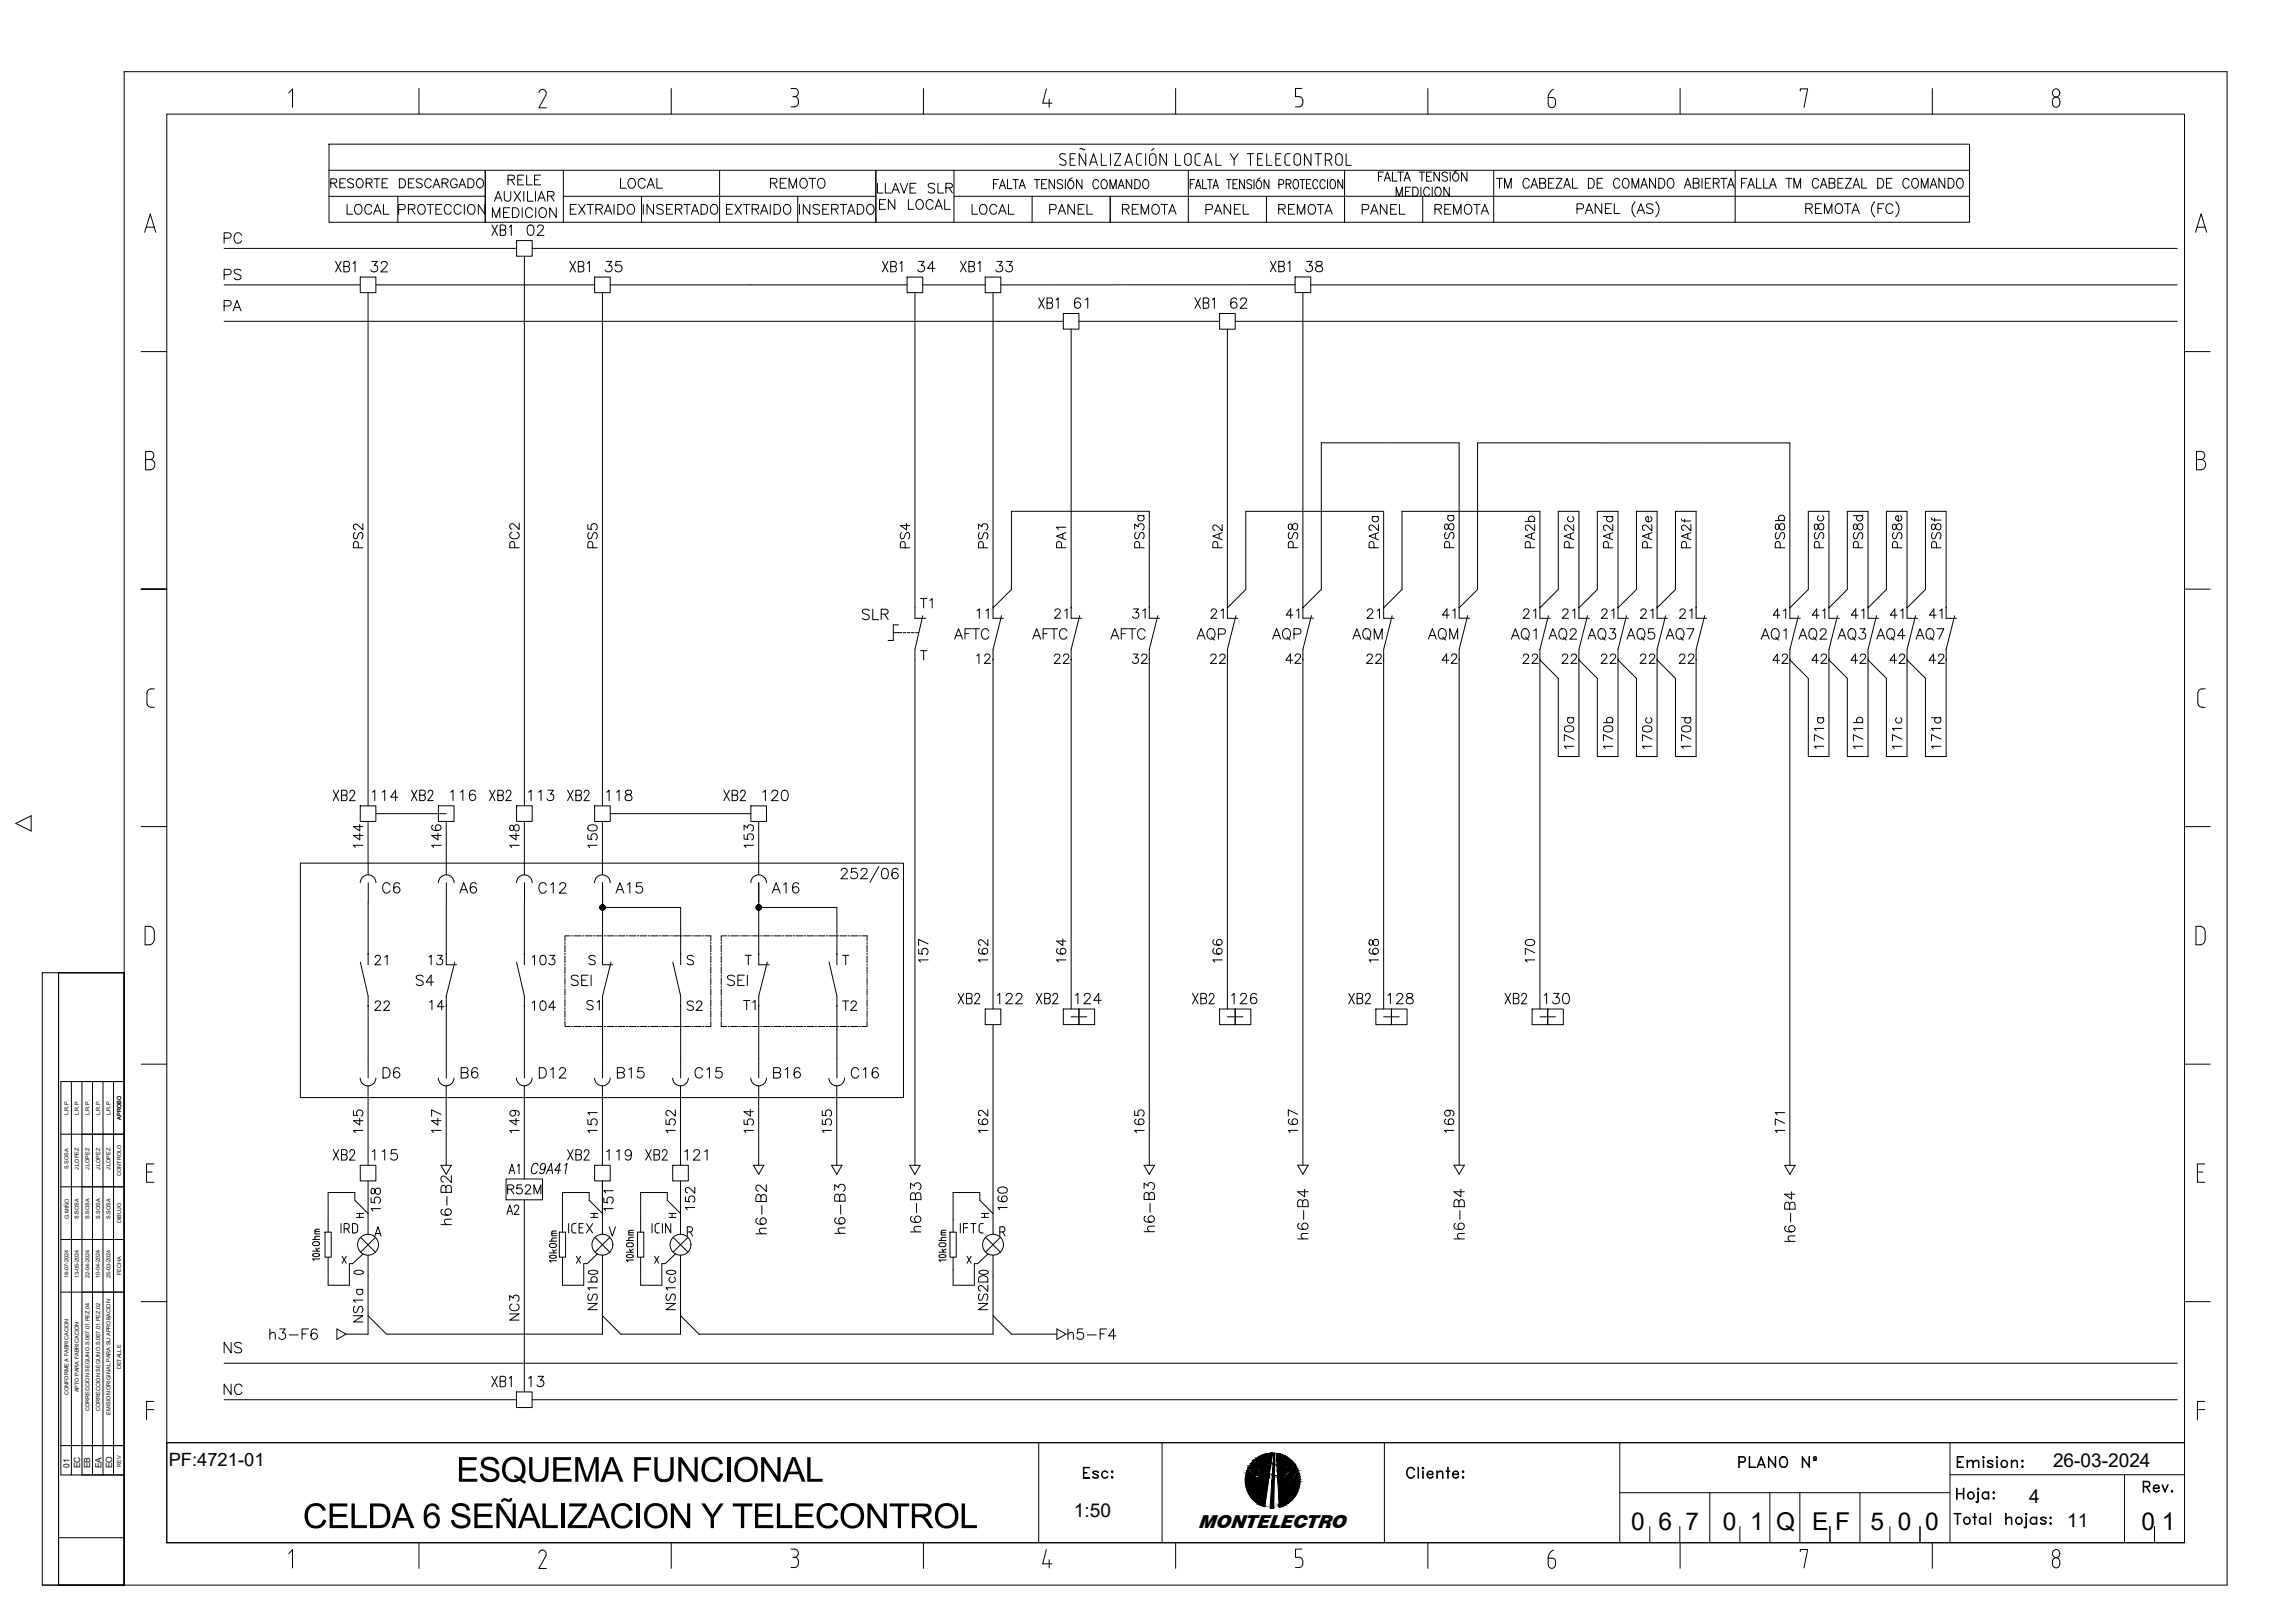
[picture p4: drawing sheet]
<svg xmlns="http://www.w3.org/2000/svg" width="420mm" height="297mm" viewBox="0 0 420 297" stroke-linecap="round" stroke-linejoin="round" font-family="sans-serif">
<defs><g id="words">
<text font-size="6.6" x="282.6" y="20.8">6</text>
<g font-size="6.3">
<text x="83.5" y="271.2">ESQUEMA FUNCIONAL</text>
<text x="55.4" y="279.7">CELDA 6 SEÑALIZACION Y TELECONTROL</text>
</g>
<g font-size="5.3">
<text x="40.2" y="45.9">PC</text>
<text x="95.6" y="44.4">02</text>
<text x="40.2" y="52.6">PS</text>
<text x="67" y="51.2">32</text>
<text x="110.1" y="51.2">35</text>
<text x="160.5" y="51.2">XB1</text>
<text x="167.2" y="51.2">34</text>
<text x="181.3" y="51.2">33</text>
<text x="40.2" y="58.2">PA</text>
<text x="218.4" y="118.5">AQP</text>
<text x="232.1" y="118.5">AQP</text>
<text x="246.9" y="118.5">AQM</text>
<text x="260.7" y="118.5">AQM</text>
<text x="275.9" y="118.5">AQ1</text>
<text x="282.6" y="118.5">AQ2</text>
<text x="290" y="118.5">AQ3</text>
<text x="297" y="118.5">AQ5</text>
<text x="304.1" y="118.5">AQ7</text>
<text x="321.7" y="118.5">AQ1</text>
<text x="328.4" y="118.5">AQ2</text>
<text x="335.5" y="118.5">AQ3</text>
<text x="342.5" y="118.5">AQ4</text>
<text x="350" y="118.5">AQ7</text>
<text x="60" y="147.8">XB2</text>
<text x="67.4" y="147.8">114</text>
<text x="74.4" y="147.8">XB2</text>
<text x="81.5" y="147.8">116</text>
<text x="88.9" y="147.8">XB2</text>
<text x="96" y="147.8">113</text>
<text x="103" y="147.8">XB2</text>
<text x="110.1" y="147.8">118</text>
<text x="131.6" y="147.8">XB2</text>
<text x="138.6" y="147.8">120</text>
<text x="69.1" y="164.7">C6</text>
<text x="83.3" y="164.7">A6</text>
<text x="97.7" y="164.7">C12</text>
<text x="111.8" y="164.7">A15</text>
<text x="140.4" y="164.7">A16</text>
<text x="75.1" y="181.7">S4</text>
<text x="69.1" y="198.6">D6</text>
<text x="83.6" y="198.6">B6</text>
<text x="97.7" y="198.6">D12</text>
<text x="112.2" y="198.6">B15</text>
<text x="126.3" y="198.6">C15</text>
<text x="140.8" y="198.6">B16</text>
<text x="154.9" y="198.6">C16</text>
<text x="84" y="225.4" transform="rotate(-90 84 225.4)">h6-B2</text>
<text x="212.7" y="226.5" transform="rotate(-90 212.7 226.5)">h6-B3</text>
<text x="317.5" y="269.9">PLANO Nº</text>
</g>
<g font-size="4.9">
<text x="112.9" y="35.6">LOCAL</text>
<text x="140.1" y="35.6">REMOTO</text>
<text x="62.8" y="40.6">LOCAL</text>
<text x="72" y="40.6">PROTECCION</text>
<text x="103.4" y="40.6">EXTRAIDO</text>
<text x="116.8" y="40.6">INSERTADO</text>
<text x="145.3" y="40.6">INSERTADO</text>
<text x="177.1" y="40.6">LOCAL</text>
<text x="191.2" y="40.6">PANEL</text>
<text x="204.6" y="40.6">REMOTA</text>
<text x="219.8" y="40.6">PANEL</text>
<text x="233.2" y="40.6">REMOTA</text>
<text x="248.4" y="40.6">PANEL</text>
<text x="261.8" y="40.6">REMOTA</text>
<text x="231.8" y="50.8">XB1</text>
<text x="238.1" y="50.8">38</text>
<text x="189.4" y="57.5">XB1</text>
<text x="195.8" y="57.5">61</text>
<text x="218" y="57.5">XB1</text>
<text x="224.4" y="57.5">62</text>
<text x="67.7" y="101.6" transform="rotate(-90 67.7 101.6)">PS2</text>
<text x="96.3" y="101.6" transform="rotate(-90 96.3 101.6)">PC2</text>
<text x="167.9" y="101.6" transform="rotate(-90 167.9 101.6)">PS4</text>
<text x="182" y="101.6" transform="rotate(-90 182 101.6)">PS3</text>
<text x="196.5" y="101.6" transform="rotate(-90 196.5 101.6)">PA1</text>
<text x="210.6" y="101.6" transform="rotate(-90 210.6 101.6)">PS3a</text>
<text x="225.1" y="101.6" transform="rotate(-90 225.1 101.6)">PA2</text>
<text x="238.8" y="101.6" transform="rotate(-90 238.8 101.6)">PS8</text>
<text x="253.6" y="101.6" transform="rotate(-90 253.6 101.6)">PA2a</text>
<text x="267.4" y="101.6" transform="rotate(-90 267.4 101.6)">PS8a</text>
<text x="282.2" y="101.6" transform="rotate(-90 282.2 101.6)">PA2b</text>
<text x="289.3" y="101.6" transform="rotate(-90 289.3 101.6)">PA2c</text>
<text x="303.7" y="101.6" transform="rotate(-90 303.7 101.6)">PA2e</text>
<text x="310.8" y="101.6" transform="rotate(-90 310.8 101.6)">PA2f</text>
<text x="328.1" y="101.6" transform="rotate(-90 328.1 101.6)">PS8b</text>
<text x="335.1" y="101.6" transform="rotate(-90 335.1 101.6)">PS8c</text>
<text x="342.2" y="101.6" transform="rotate(-90 342.2 101.6)">PS8d</text>
<text x="356.7" y="101.6" transform="rotate(-90 356.7 101.6)">PS8f</text>
<text x="167.6" y="112.5">T1</text>
<text x="157" y="114.7">SLR</text>
<text x="173.9" y="118.2">AFTC</text>
<text x="178.2" y="114.3">11</text>
<text x="188" y="118.2">AFTC</text>
<text x="192.3" y="114.3">21</text>
<text x="202.5" y="118.2">AFTC</text>
<text x="206.4" y="114.3">31</text>
<text x="220.8" y="114.3">21</text>
<text x="234.6" y="114.3">41</text>
<text x="249.4" y="114.3">21</text>
<text x="263.2" y="114.3">41</text>
<text x="278" y="114.3">21</text>
<text x="285" y="114.3">21</text>
<text x="292.5" y="114.3">21</text>
<text x="299.5" y="114.3">21</text>
<text x="306.6" y="114.3">21</text>
<text x="323.8" y="114.3">41</text>
<text x="330.9" y="114.3">41</text>
<text x="338" y="114.3">41</text>
<text x="345.4" y="114.3">41</text>
<text x="352.4" y="114.3">41</text>
<text x="177.8" y="122.8">12</text>
<text x="192.3" y="122.8">22</text>
<text x="206.4" y="122.8">32</text>
<text x="220.8" y="122.8">22</text>
<text x="234.6" y="122.8">42</text>
<text x="249.4" y="122.8">22</text>
<text x="263.2" y="122.8">42</text>
<text x="278" y="122.8">22</text>
<text x="285" y="122.8">22</text>
<text x="292.1" y="122.8">22</text>
<text x="299.5" y="122.8">22</text>
<text x="306.6" y="122.8">22</text>
<text x="323.8" y="122.8">42</text>
<text x="330.9" y="122.8">42</text>
<text x="338" y="122.8">42</text>
<text x="345" y="122.8">42</text>
<text x="352.4" y="122.8">42</text>
<text x="289.3" y="138.3" transform="rotate(-90 289.3 138.3)">170a</text>
<text x="303.7" y="138.3" transform="rotate(-90 303.7 138.3)">170c</text>
<text x="310.8" y="138.3" transform="rotate(-90 310.8 138.3)">170d</text>
<text x="335.1" y="138.3" transform="rotate(-90 335.1 138.3)">171a</text>
<text x="342.2" y="138.3" transform="rotate(-90 342.2 138.3)">171b</text>
<text x="356.7" y="138.3" transform="rotate(-90 356.7 138.3)">171d</text>
<text x="67.7" y="156.3" transform="rotate(-90 67.7 156.3)">144</text>
<text x="96.3" y="156.3" transform="rotate(-90 96.3 156.3)">148</text>
<text x="139.3" y="156.3" transform="rotate(-90 139.3 156.3)">153</text>
<text x="67.7" y="177.8">21</text>
<text x="77.6" y="177.8">13</text>
<text x="96.7" y="177.8">103</text>
<text x="171.1" y="177.4" transform="rotate(-90 171.1 177.4)">157</text>
<text x="182" y="177.4" transform="rotate(-90 182 177.4)">162</text>
<text x="196.5" y="177.4" transform="rotate(-90 196.5 177.4)">164</text>
<text x="225.1" y="177.4" transform="rotate(-90 225.1 177.4)">166</text>
<text x="253.6" y="177.4" transform="rotate(-90 253.6 177.4)">168</text>
<text x="282.2" y="177.4" transform="rotate(-90 282.2 177.4)">170</text>
<text x="174.6" y="184.9">XB2</text>
<text x="181.7" y="184.9">122</text>
<text x="188.7" y="184.9">XB2</text>
<text x="196.1" y="184.9">124</text>
<text x="217.3" y="184.9">XB2</text>
<text x="224.7" y="184.9">126</text>
<text x="245.9" y="184.9">XB2</text>
<text x="253.3" y="184.9">128</text>
<text x="274.8" y="184.9">XB2</text>
<text x="281.9" y="184.9">130</text>
<text x="67.7" y="186.3">22</text>
<text x="96.7" y="186.3">104</text>
<text x="124.9" y="186.3">S2</text>
<text x="153.5" y="186.3">T2</text>
<text x="67.7" y="208.5" transform="rotate(-90 67.7 208.5)">145</text>
<text x="81.8" y="208.5" transform="rotate(-90 81.8 208.5)">147</text>
<text x="96.3" y="208.5" transform="rotate(-90 96.3 208.5)">149</text>
<text x="124.9" y="208.5" transform="rotate(-90 124.9 208.5)">152</text>
<text x="139.3" y="208.5" transform="rotate(-90 139.3 208.5)">154</text>
<text x="153.5" y="208.5" transform="rotate(-90 153.5 208.5)">155</text>
<text x="182" y="208.5" transform="rotate(-90 182 208.5)">162</text>
<text x="210.6" y="208.5" transform="rotate(-90 210.6 208.5)">165</text>
<text x="238.8" y="208.5" transform="rotate(-90 238.8 208.5)">167</text>
<text x="267.4" y="208.5" transform="rotate(-90 267.4 208.5)">169</text>
<text x="328.1" y="208.5" transform="rotate(-90 328.1 208.5)">171</text>
<text x="60" y="213.4">XB2</text>
<text x="67.4" y="213.4">115</text>
<text x="96.3" y="215.9">C9A41</text>
<text x="103" y="213.4">XB2</text>
<text x="110.1" y="213.4">119</text>
<text x="117.5" y="213.4">XB2</text>
<text x="124.5" y="213.4">121</text>
<text x="92.1" y="219.8">R52M</text>
<text x="61.4" y="226.8">IRD</text>
<text x="70.9" y="223" transform="rotate(-90 70.9 223)">158</text>
<text x="92.1" y="223.7">A2</text>
<text x="113.6" y="223" transform="rotate(-90 113.6 223)">151</text>
<text x="128.4" y="222.6" transform="rotate(-90 128.4 222.6)">152</text>
<text x="141.5" y="227.2" transform="rotate(-90 141.5 227.2)">h6-B2</text>
<text x="155.9" y="226.8" transform="rotate(-90 155.9 226.8)">h6-B3</text>
<text x="169.7" y="226.8" transform="rotate(-90 169.7 226.8)">h6-B3</text>
<text x="185.6" y="222.6" transform="rotate(-90 185.6 222.6)">160</text>
<text x="240.6" y="227.9" transform="rotate(-90 240.6 227.9)">h6-B4</text>
<text x="269.2" y="227.9" transform="rotate(-90 269.2 227.9)">h6-B4</text>
<text x="329.8" y="228.6" transform="rotate(-90 329.8 228.6)">h6-B4</text>
<text x="67.7" y="243.1" transform="rotate(-90 67.7 243.1)">NS1a</text>
<text x="96.3" y="242.7" transform="rotate(-90 96.3 242.7)">NC3</text>
<text x="124.9" y="240.9" transform="rotate(-90 124.9 240.9)">NS1c</text>
<text x="182" y="240.9" transform="rotate(-90 182 240.9)">NS2D</text>
<text x="40.2" y="248.7">NS</text>
<text x="48.7" y="246.2">h3-F6</text>
<text x="194.7" y="246.2">h5-F4</text>
<text x="40.2" y="256.5">NC</text>
<text x="89.3" y="255.1">XB1</text>
<text x="96" y="255.1">13</text>
<text x="197.6" y="271.6">Esc:</text>
</g>
<g font-size="4.5">
<text x="298.6" y="280">0 6 7</text>
<text x="315.4" y="280">0 1</text>
<text x="325.2" y="280">Q</text>
<text x="331.7" y="280.1">E F</text>
<text x="342.4" y="280">5 0 0</text>
<text x="392.1" y="280">0 1</text>
</g>
<g font-size="4.4">
<text x="110.4" y="101.6" transform="rotate(-90 110.4 101.6)">PS5</text>
<text x="296.3" y="101.6" transform="rotate(-90 296.3 101.6)">PA2d</text>
<text x="349.2" y="101.6" transform="rotate(-90 349.2 101.6)">PS8e</text>
<text x="296.3" y="138.3" transform="rotate(-90 296.3 138.3)">170b</text>
<text x="349.2" y="138.3" transform="rotate(-90 349.2 138.3)">171c</text>
<text x="81.8" y="156.3" transform="rotate(-90 81.8 156.3)">146</text>
<text x="110.4" y="156.3" transform="rotate(-90 110.4 156.3)">150</text>
<text x="77.6" y="185.9">14</text>
<text x="106.5" y="185.9">S1</text>
<text x="135.1" y="185.9">T1</text>
<text x="110.4" y="208.5" transform="rotate(-90 110.4 208.5)">151</text>
<text x="92.4" y="215.9">A1</text>
<text x="110.4" y="240.9" transform="rotate(-90 110.4 240.9)">NS1b</text>
</g>
<g font-size="3.5">
<text x="64.2" y="224">H</text>
<text x="107.2" y="224">H</text>
<text x="121.7" y="224">H</text>
<text x="178.9" y="224">H</text>
<text x="375.9" y="268.4">26-03-2024</text>
<text x="371.5" y="275">4</text>
<text x="196.6" y="277.6">1:50</text>
<text x="378.4" y="279.4">11</text>
</g>
<text font-size="3.4" x="30.9" y="268.3">PF:4721-01</text>
<text font-size="3.3" x="219.5" y="279.6">MONTELECTRO</text>
<g font-size="1.6">
<text x="12.7" y="268.7" transform="rotate(-90 12.7 268.7)">01</text>
<text x="14.7" y="268.7" transform="rotate(-90 14.7 268.7)">EC</text>
<text x="16.5" y="268.7" transform="rotate(-90 16.5 268.7)">EB</text>
<text x="18.6" y="268.7" transform="rotate(-90 18.6 268.7)">EA</text>
<text x="20.5" y="268.7" transform="rotate(-90 20.5 268.7)">EO</text>
</g>
<g font-size="1">
<text x="12.5" y="204.1" transform="rotate(-90 12.5 204.1)">L.R.P.</text>
<text x="14.4" y="204.1" transform="rotate(-90 14.4 204.1)">L.R.P.</text>
<text x="16.4" y="204.1" transform="rotate(-90 16.4 204.1)">L.R.P.</text>
<text x="18.3" y="204.1" transform="rotate(-90 18.3 204.1)">L.R.P.</text>
<text x="20.2" y="204.1" transform="rotate(-90 20.2 204.1)">L.R.P.</text>
<text x="22.2" y="204.9" transform="rotate(-90 22.2 204.9)">APROBO</text>
<text x="12.5" y="214" transform="rotate(-90 12.5 214)">S.SOSA</text>
<text x="14.4" y="214.2" transform="rotate(-90 14.4 214.2)">J.LOPEZ</text>
<text x="16.4" y="214.2" transform="rotate(-90 16.4 214.2)">J.LOPEZ</text>
<text x="18.3" y="214.2" transform="rotate(-90 18.3 214.2)">J.LOPEZ</text>
<text x="20.2" y="214.2" transform="rotate(-90 20.2 214.2)">J.LOPEZ</text>
<text x="22.2" y="215.3" transform="rotate(-90 22.2 215.3)">CONTROLO</text>
<text x="12.6" y="223.1" transform="rotate(-90 12.6 223.1)">G.MIÑO</text>
<text x="14.4" y="223.1" transform="rotate(-90 14.4 223.1)">S.SOSA</text>
<text x="16.4" y="223.1" transform="rotate(-90 16.4 223.1)">S.SOSA</text>
<text x="18.3" y="223.1" transform="rotate(-90 18.3 223.1)">S.SOSA</text>
<text x="20.2" y="223.1" transform="rotate(-90 20.2 223.1)">S.SOSA</text>
<text x="22.2" y="223.9" transform="rotate(-90 22.2 223.9)">DIBUJO</text>
<text x="12.5" y="233.8" transform="rotate(-90 12.5 233.8)">18-07-2024</text>
<text x="14.4" y="233.8" transform="rotate(-90 14.4 233.8)">13-05-2024</text>
<text x="16.4" y="233.8" transform="rotate(-90 16.4 233.8)">22-04-2024</text>
<text x="18.3" y="233.8" transform="rotate(-90 18.3 233.8)">10-04-2024</text>
<text x="20.2" y="233.8" transform="rotate(-90 20.2 233.8)">25-03-2024</text>
<text x="22.2" y="233.4" transform="rotate(-90 22.2 233.4)">FECHA</text>
<text x="22.2" y="250.6" transform="rotate(-90 22.2 250.6)">DETALLE</text>
<text x="12.5" y="255.4" transform="rotate(-90 12.5 255.4)">CONFORME A FABRICACION</text>
<text x="14.4" y="254.8" transform="rotate(-90 14.4 254.8)">APTO PARA FABRICACION</text>
<text x="16.4" y="258.3" transform="rotate(-90 16.4 258.3)">CORRECCION SEGUN O.S.067.01.PEZ.04</text>
<text x="18.3" y="258.3" transform="rotate(-90 18.3 258.3)">CORRECCION SEGUN O.S.067.01.PEZ.02</text>
<text x="20.2" y="258.9" transform="rotate(-90 20.2 258.9)">EMISION ORIGINAL PARA SU APROBACION</text>
<text x="22.2" y="268.5" transform="rotate(-90 22.2 268.5)">REV</text>
</g>
</g></defs>
<!-- layer: 0 -->
<g fill="none" stroke="#000" stroke-width=".18">
<path d="M30.5 20.9h369.4v243.1h-369.4zM61.4 47.8l1.1 2M62.5 47.8l-1.1 2M63 48.8h.6a.46 .46 0 0 0 .4-.5 .46 .46 0 0 0-.4-.5h-.6v2h.6a.52 .52 0 0 0 .4-.5 .52 .52 0 0 0-.4-.5M64.6 48.2l.4-.4v2M66 50.7h2.8v2.9h-2.8zM67.4 53.6v93.9M90.1 41.2l1 1.9M91.1 41.2l-1 1.9M91.6 42.1h.6l.3-.1 .1-.3a.45 .45 0 0 0-.4-.5h-.6v1.9h.6a.52 .52 0 0 0 .4-.5 .52 .52 0 0 0-.4-.5M93.2 41.5l.4-.3v1.9M94.6 44h2.8v2.9h-2.8z"/>
<path d="M96 46.9v100.6M104.3 47.8l1.1 2M105.4 47.8l-1.1 2M105.9 48.8h.6a.46 .46 0 0 0 .4-.5 .46 .46 0 0 0-.4-.5h-.6v2h.6a.52 .52 0 0 0 .4-.5 .52 .52 0 0 0-.4-.5M107.5 48.2l.4-.4v2M108.9 50.7h2.8v2.9h-2.8zM110.3 53.6v93.9M166.1 50.7h2.8v2.9h-2.8zM167.5 53.6v57.7M175.9 47.8l1 1.9M176.9 47.8l-1 1.9M177.4 48.8h.6a.46 .46 0 0 0 .4-.5 .46 .46 0 0 0-.4-.5h-.6v1.9h.6a.51 .51 0 0 0 .4-.4 .51 .51 0 0 0-.4-.5"/>
<path d="M179 48.2l.4-.4v1.9M180.4 50.7h2.8v2.9h-2.8zM181.8 53.6v57.6l3.4-3.3v-14.3h25.2v17.6M194.7 57.4h2.8v2.8h-2.8zM223.3 57.4h2.8v2.8h-2.8zM237.1 50.7h2.9v2.8h-2.9zM238.5 53.5v57.7l3.4-3.3v-26.9l25.2 .1v30.1l3.4-3.3v-26.8h57.2v30.1l3.4-3.3v-14.3M196.1 60.2v51M224.7 60.2v51l3.4-3.3v-14.3h25.2v17.6l3.4-3.3v-14.3h25.2v17.6l3.4-3.3v-14.3M289.1 93.6v17.6l3.3-3.3v-14.3M296.2 93.6v17.6l3.4-3.3v-14.3M303.4 93.6v17.6l3.3-3.3v-14.3"/>
<path d="M310.5 93.6v17.6M334.8 93.6v17.6l3.4-3.3v-14.3M342 93.6v17.6l3.4-3.3v-14.3M349.1 93.6v17.6l3.4-3.3v-14.3M356.3 93.6v17.6M163.5 114.4v2.8h-.9M168.5 119.1h1.2M168.9 112.7l-1.4 6.2v94.4M169.1 119.1v1.7M181.8 120.8v63.9M196.1 120.8v63.9M210.4 120.8v92.5"/>
<path d="M224.7 120.8v63.9M238.5 120.8v92.5M253.3 120.8v63.9M267.1 120.8v92.5M285.3 138.5v-14.3l-3.4-3.4v63.9M289.1 138.5v-17.7l3.3 3.4v14.3M296.2 138.5v-17.7l3.4 3.4v14.3M303.4 138.5v-17.7l3.3 3.4v14.3M310.5 120.8v17.7M331.1 138.5v-14.3l-3.4-3.4v92.5M334.8 138.5v-17.7l3.4 3.4v14.3M342 138.5v-17.7l3.4 3.4v14.3"/>
<path d="M349.1 138.5v-17.7l3.4 3.4v14.3M356.3 120.8v17.7M66 147.5h2.8v2.8h-2.8zM67.4 158v2.1M68.8 148.9h12.9M80.3 147.5h2.8v2.8h-2.8zM81.7 150.3v9.8M94.6 147.5h2.8v2.8h-2.8zM96 158v2.1M108.9 147.5h2.8v2.8h-2.8zM110.3 150.3v9.8M111.7 148.9h25.8"/>
<path d="M137.5 147.5h2.8v2.8h-2.8zM138.9 158v2.1M154 159.4l.1-.3 .3-.2 .5 .1a.44 .44 0 0 1 .1 .7l-1.1 1.1h1.3M156.8 158.9h-.9l-.1 .8a.68 .68 0 0 1 1.1 0 .68 .68 0 0 1-.2 1 .68 .68 0 0 1-1-.2M157.6 159.4l.1-.3 .3-.2 .5 .1a.42 .42 0 0 1 .1 .7l-1 1.1h1.2M160.9 158.6l-1.6 2.9M161.6 159a.62 .62 0 0 1 .9 .3 1.65 1.65 0 0 1-.1 1.4 .63 .63 0 0 1-.9-.2 1.54 1.54 0 0 1 .1-1.5zM164.4 159.2a.55 .55 0 0 0-.6-.3 .55 .55 0 0 0-.4 .4 1.43 1.43 0 0 0 .1 1.4 .59 .59 0 0 0 .9-.2 .59 .59 0 0 0-.4-.8 .59 .59 0 0 0-.7 .5M66 161.5a1.43 1.43 0 0 1 1.4-1.4 1.43 1.43 0 0 1 1.4 1.4M66 176.1l1.4 6.2M67.4 165.1v9.6M80.3 161.5a1.43 1.43 0 0 1 1.4-1.4 1.43 1.43 0 0 1 1.4 1.4"/>
<path d="M81.7 165.1v9.6M83.3 176.1l-1.6 6.2M94.6 161.5a1.43 1.43 0 0 1 1.4-1.4 1.43 1.43 0 0 1 1.4 1.4M94.6 176.1l1.4 6.2M96 165.1v9.6M105.9 178.7a.72 .72 0 0 0-.7-.3 .72 .72 0 0 0-.6 .5l.2 .3 .7 .3a.46 .46 0 0 1 .3 .3 .46 .46 0 0 1-.1 .5 .86 .86 0 0 1-1.1-.2M106.5 179.4h.7M107.7 178.5h-1.2v1.9h1.2M108.2 178.5v1.9M108.8 161.5a1.43 1.43 0 0 1 1.5-1.4 1.43 1.43 0 0 1 1.4 1.4M109 175.1a.64 .64 0 0 0-.7-.3 .64 .64 0 0 0-.5 .5l.2 .2 .8 .3a.4 .4 0 0 1 0 .7 .78 .78 0 0 1-1-.2M110.3 174.7h.1"/>
<path d="M110.3 165.1v11.5h1.9M110.3 166.1h14.3v10.5M111.9 176.1l-1.6 6.2M123.2 176.1l1.4 6.2M124.6 174.7h.1M126.9 175.1a.64 .64 0 0 0-.6-.3 .64 .64 0 0 0-.5 .5l.2 .2 .6 .2a.42 .42 0 0 1 .3 .4 .42 .42 0 0 1-.1 .4 .78 .78 0 0 1-1-.2M134.5 178.7a.72 .72 0 0 0-.7-.3 .72 .72 0 0 0-.6 .5l.2 .3 .7 .3a.46 .46 0 0 1 .3 .3 .46 .46 0 0 1-.1 .5 .86 .86 0 0 1-1.1-.2M135.1 179.4h.7M136.3 178.5h-1.2v1.9h1.2M136.4 174.8h1.2M136.8 178.5v1.9M137 174.8v1.8"/>
<path d="M137.5 161.5a1.43 1.43 0 0 1 1.4-1.4 1.43 1.43 0 0 1 1.4 1.4M138.9 174.7h.1M138.9 165.1v11.5h1.9M138.9 166.1h14.3v10.5M140.5 176.1l-1.6 6.2M151.8 176.1l1.4 6.2M153.2 174.7h.1M154.3 174.8h1.1M154.8 174.8v1.8M13.1 197.9v72M22.7 197.9h-11.6v72h11.6M65.9 197.3a1.43 1.43 0 0 0 1.5 1.4 1.43 1.43 0 0 0 1.4-1.4"/>
<path d="M67.4 198.7v14.6M67.4 184.2v9.5M80.2 197.3a1.43 1.43 0 0 0 1.5 1.4 1.43 1.43 0 0 0 1.4-1.4M81.7 198.7v14.6M81.7 184.2v13.1M94.6 197.3a1.43 1.43 0 0 0 1.4 1.4 1.43 1.43 0 0 0 1.4-1.4M96 198.7v17.1M96 184.2v9.5M108.8 197.3a1.43 1.43 0 0 0 1.5 1.4 1.43 1.43 0 0 0 1.4-1.4M110.3 198.7v14.6M110.3 184.2v13.1M123.1 197.3a1.43 1.43 0 0 0 1.5 1.4 1.43 1.43 0 0 0 1.4-1.4"/>
<path d="M124.6 198.7v14.6M124.6 184.2v9.5M137.5 197.3a1.43 1.43 0 0 0 1.4 1.4 1.43 1.43 0 0 0 1.4-1.4M138.9 198.7v14.6M138.9 184.2v9.5M151.8 197.3a1.43 1.43 0 0 0 1.4 1.4 1.43 1.43 0 0 0 1.4-1.4M153.2 198.7v14.6M153.2 184.2v9.5M180.4 184.7h2.8v2.8h-2.8zM181.8 187.5v38.4M194.7 184.7h2.8v2.8h-2.8zM197.5 184.7h2.9v2.8h-2.9z"/>
<path d="M223.3 184.7h2.8v2.8h-2.8zM226.1 184.7h2.9v2.8h-2.9zM251.9 184.7h2.8v2.8h-2.8zM254.7 184.7h2.9v2.8h-2.9zM280.5 184.7h2.8v2.8h-2.8zM283.3 184.7h2.9v2.8h-2.9zM11.1 217.2h11.6M11.1 207.6h11.6M66 213.3h2.8v2.8h-2.8zM96 219.6v35.1M108.9 213.3h2.8v2.8h-2.8zM123.2 213.3h2.8v2.8h-2.8z"/>
<path d="M137.9 213.3h1.9l-.9 1.6zM152.2 213.3h1.9l-.9 1.6zM166.5 213.3h2l-1 1.6zM209.5 213.3h1.9l-1 1.6zM237.6 213.3h1.9l-1 1.6zM266.2 213.3h1.9l-1 1.6zM326.7 213.3h1.9l-.9 1.6zM11.1 236.5h11.6M11.1 226.9h11.6M59.5 225.5h1.1v4.6h-1.1zM66 226.5l2.7 2.7M66.5 229.5l-1.9 1.8h-.6v3.9h-3.9v-5.1"/>
<path d="M67.4 229.7v14.5M67.4 222.1l-2.4-2.4v-1.4h-4.9v4.9M68.7 226.5l-2.7 2.7M102.4 225.5h1.1v4.6h-1.1zM103 225.5v-7.2h4.9v1.4l2.4 2.4v3.8M108.9 226.5l2.7 2.7M109.4 229.5l-1.9 1.8h-.6v3.9h-3.9v-5.1M110.3 229.7v14.5h-39.6l-3.3-3.4M111.6 226.5l-2.7 2.7M116.7 225.5h1.2v4.6h-1.2zM117.3 225.5v-7.2h4.9v1.4l2.4 2.4v3.8M117.3 230.1v5.1h3.9"/>
<path d="M123.2 226.5l2.7 2.7M123.7 229.5l-1.9 1.8h-.6M124.6 229.7v14.5h-10.9l-3.4-3.4M125.9 226.5l-2.7 2.7M173.9 225.5h1.2v4.6h-1.2zM174.5 230.1v5.1h3.9M180.4 226.5l2.7 2.7M180.9 229.5l-1.9 1.8h-.6M181.8 229.7v14.5h-53.8l-3.4-3.4M181.8 222.1l-2.4-2.4v-1.4h-4.9v7.2M183.1 226.5l-2.7 2.7M61.7 243.2l1.6 1-1.6 .9z"/>
<path d="M94.6 254.7h2.8v2.9h-2.8zM181.8 240.8l3.4 3.4h8.3M11.1 264.6h11.6M30.5 264v18.3h369.4M7.7 290.1h400v-277h-385v277M10.7 281.4h12"/>
<circle cx="67.4" cy="227.8" r="1.91"/>
<circle cx="110.3" cy="227.8" r="1.91"/>
<circle cx="124.6" cy="227.8" r="1.91"/>
<circle cx="181.8" cy="227.8" r="1.91"/>
</g>
<!-- layer: TEXTO -->
<g fill="none" stroke="#000" stroke-width=".18">
<path d="M60.6 33.5l.9-.1 .2-.2-.1-.3-.3-.2h-.7v1.7M61.1 33.5l.6 .9M62.2 33.5h.6M63.2 32.7h-1v1.7h1M64.7 33a.62 .62 0 0 0-.6-.3 .62 .62 0 0 0-.5 .4l.2 .2 .8 .4a.39 .39 0 0 1 0 .6 .77 .77 0 0 1-1-.2M65.4 33a.61 .61 0 0 1 .7-.3 .61 .61 0 0 1 .4 .6v.4a.63 .63 0 0 1-.7 .7 .63 .63 0 0 1-.6-.7zM67 33.5l1-.1 .1-.2v-.3l-.4-.2h-.7v1.7M67.6 33.5l.5 .9M68.5 32.7h1.1M69 32.7v1.7M70 33.5h.6M71 32.7h-1v1.7h1"/>
<path d="M73.1 32.7h.6a.88 .88 0 0 1 .5 .8 .88 .88 0 0 1-.5 .9h-.6zM74.8 33.5h.6M75.8 32.7h-1v1.7h1M77.3 33a.63 .63 0 0 0-1.1 .1l.1 .2 .8 .4a.39 .39 0 0 1 0 .6 .78 .78 0 0 1-.9-.2M79 33.1a.61 .61 0 0 0-.7-.4 .61 .61 0 0 0-.5 .6v.4a.61 .61 0 0 0 .5 .7 .61 .61 0 0 0 .7-.4M79.3 34.4l.6-1.7 .6 1.7M79.5 33.8h.8M80.9 33.5l1-.1 .1-.2v-.3l-.4-.2h-.7v1.7M81.5 33.5l.5 .9M83.7 33.1a.61 .61 0 0 0-.7-.4 .61 .61 0 0 0-.5 .6 .73 .73 0 0 0 .2 .8 .73 .73 0 0 0 .8 .2l.2-.6h-.4M84 34.4l.6-1.7 .7 1.7M84.2 33.8h.8"/>
<path d="M85.7 32.7h.5a.88 .88 0 0 1 .6 .8 .88 .88 0 0 1-.6 .9h-.5zM87.4 33a.61 .61 0 0 1 .7-.3 .61 .61 0 0 1 .4 .6 .73 .73 0 0 1-.1 .8 .73 .73 0 0 1-.8 .2 1.03 1.03 0 0 1-.2-1.3zM90.5 36.8l.7-1.8 .7 1.8M92.2 38.9h.7M92.3 35v1.3a.6 .6 0 0 0 .6 .5 .6 .6 0 0 0 .6-.5v-1.3M93 32.9l1-.1 .2-.2-.1-.4-.3-.1h-.8v1.7M93.3 38h-1.1v1.8h1.1M93.6 32.9l.6 .9M93.8 38h.6a.95 .95 0 0 1 .6 .9 .95 .95 0 0 1-.6 .9h-.6zM94.1 35l1.2 1.8M94.8 32.9h.7M95.3 35l-1.2 1.8"/>
<path d="M95.6 38v1.8M95.9 32.1h-1.1v1.7h1.1M95.9 35v1.8M96.4 32.1v1.7h1M96.6 35v1.8h1M97.5 38.4a.66 .66 0 0 0-.8-.4 .66 .66 0 0 0-.5 .7 .78 .78 0 0 0 .2 .9 .78 .78 0 0 0 .8 .1l.3-.3M97.9 32.9h.6M98 35v1.8M98.1 38v1.8M98.5 36.8l.6-1.8 .7 1.8M98.7 36.2h.9M98.8 38.3a.66 .66 0 0 1 .8-.3 .66 .66 0 0 1 .4 .7 .78 .78 0 0 1-.1 .9 .78 .78 0 0 1-.9 .1 1.11 1.11 0 0 1-.2-1.4z"/>
<path d="M99 32.1h-1.1v1.7h1.1M100.2 35.9l1.1-.1 .1-.3v-.3l-.4-.2h-.8v1.8M100.8 35.9l.6 .9M101.8 38v1.8l-1.2-1.8v1.8M134.5 37.4l1.2 1.8M135.7 37.4l-1.2 1.8M136.1 37.4h1.2M136.7 37.4v1.8M137.7 38.3l1-.1 .2-.3-.1-.3-.3-.2h-.8v1.8M138.3 38.3l.6 .9M139.2 39.2l.7-1.8 .7 1.8M139.5 38.6h.8"/>
<path d="M141 37.4v1.8M141.7 37.4h.6a.96 .96 0 0 1 .6 .9 .96 .96 0 0 1-.6 .9h-.6zM143.8 37.5a.86 .86 0 0 1 1 .4 .86 .86 0 0 1-.2 1.1 .66 .66 0 0 1-.7 .2 .66 .66 0 0 1-.5-.7 1.09 1.09 0 0 1 .4-1zM160.6 33.5v1.8h1.1M162.1 33.5v1.8h1M163.3 35.3l.7-1.8 .6 1.8M163.5 34.7h.9M163.8 36.5v1.8l-1.2-1.8v1.8M164.8 33.5l.7 1.8 .7-1.8M166.3 36.5v1.8h1M166.6 34.4h.7M167.7 33.5h-1.1v1.8h1.1"/>
<path d="M168 36.6a.86 .86 0 0 1 1 .4 .86 .86 0 0 1-.1 1.1 .66 .66 0 0 1-.8 .2 .66 .66 0 0 1-.4-.7 1.08 1.08 0 0 1 .3-1zM170.8 37a.66 .66 0 0 0-.7-.5 .66 .66 0 0 0-.6 .7 .78 .78 0 0 0 .2 .9 .78 .78 0 0 0 .9 .1l.2-.3M171.1 33.8a.68 .68 0 0 0-.6-.3 .68 .68 0 0 0-.6 .5l.2 .2 .7 .3a.44 .44 0 0 1 .3 .3 .44 .44 0 0 1-.1 .4 .83 .83 0 0 1-1.1-.1M171.2 38.3l.6-1.8 .7 1.8M171.4 37.7h.9M171.7 33.5v1.8h1M173 36.5v1.8h1M173.2 34.4l1-.1 .2-.2-.1-.4-.4-.2h-.7v1.8M173.8 34.4l.6 .9M181.9 33.7h.6M182.8 32.9h-.9v1.6M183 34.5l.5-1.6 .6 1.6"/>
<path d="M183.2 34h.7M184.4 32.9v1.6h.9M185.4 32.9h1M185.9 32.9v1.6M186.6 34.5l.5-1.6 .6 1.6M186.8 34h.7M189.3 32.9h1M189.8 32.9v1.6M190.7 33.7h.6M191.6 32.9h-.9v1.6h.9M193.1 32.9v1.6l-1-1.6v1.6M194.5 33.1a.54 .54 0 0 0-.5-.3 .54 .54 0 0 0-.5 .5l.2 .2 .8 .4v.4a.62 .62 0 0 1-1 0"/>
<path d="M195 32.9v1.6M195.7 33.1l.2-.1a.75 .75 0 0 1 .7 .8 .75 .75 0 0 1-.7 .7 .86 .86 0 0 1-.2-1.4zM196.3 32.6l-.6 .3M198.1 32.9v1.6l-1-1.6v1.6M201.1 33.3a.55 .55 0 0 0-.6-.4 .55 .55 0 0 0-.4 .6v.4a.55 .55 0 0 0 .4 .6 .55 .55 0 0 0 .6-.4M201.9 33a.74 .74 0 0 1 .8 .3 .74 .74 0 0 1-.1 .8 .55 .55 0 0 1-.6 .4 .55 .55 0 0 1-.4-.6v-.4zM203.2 34.5v-1.6l.6 1.6 .5-1.6v1.6M204.7 34.5l.6-1.6 .5 1.6M204.9 34h.7M207.2 32.9v1.6l-1-1.6v1.6M207.8 32.9a.85 .85 0 0 1 1 .8 .85 .85 0 0 1-1 .8zM209.5 33a.74 .74 0 0 1 .8 .3 .74 .74 0 0 1-.1 .8 .55 .55 0 0 1-.6 .4 .55 .55 0 0 1-.4-.6v-.4z"/>
<path d="M217.9 33.7h.5M218.7 32.9h-.8v1.6M218.8 34.5l.6-1.6 .5 1.6M219 34h.7M220.2 32.9v1.6h.7M221.1 32.9h.8M221.5 32.9v1.6M222.1 34.5l.5-1.6 .5 1.6M222.3 34h.6M224.5 32.9h.9M225 32.9v1.6M225.7 33.7h.5"/>
<path d="M226.5 32.9h-.8v1.6h.8M227.8 32.9v1.6l-.9-1.6v1.6M229.1 33.1a.46 .46 0 0 0-.5-.3 .46 .46 0 0 0-.3 .5l.1 .2 .7 .4v.4a.51 .51 0 0 1-.8 0M229.6 32.9v1.6M230.2 33.1l.1-.1a.76 .76 0 0 1 .7 .8 .76 .76 0 0 1-.7 .7 .92 .92 0 0 1-.1-1.4zM230.7 32.6l-.5 .3M232.3 32.9v1.6l-.9-1.6v1.6M234.1 33.7h.6a.46 .46 0 0 0 .3-.4 .46 .46 0 0 0-.3-.4h-.6v1.6M235.5 33.7l.7-.1 .1-.3v-.3l-.3-.1h-.5v1.6M235.9 33.7l.4 .8M237 33l.1-.1a.91 .91 0 0 1 .7 .6 .91 .91 0 0 1-.3 1h-.1a.9 .9 0 0 1-.7-.6 .9 .9 0 0 1 .3-.9zM238 32.9h.9"/>
<path d="M238.4 32.9v1.6M239.2 33.7h.5M240 32.9h-.8v1.6h.8M241.3 33.3a.49 .49 0 0 0-.6-.4 .49 .49 0 0 0-.4 .6v.4a.49 .49 0 0 0 .4 .6 .49 .49 0 0 0 .6-.4M242.6 33.3a.44 .44 0 0 0-.7-.3 1.1 1.1 0 0 0 .1 1.5 .45 .45 0 0 0 .6-.4M243 32.9v1.6M243.7 33l.2-.1a.91 .91 0 0 1 .6 .6 .91 .91 0 0 1-.3 1h-.1a.9 .9 0 0 1-.7-.6 .9 .9 0 0 1 .3-.9zM245.8 32.9v1.6l-.9-1.6v1.6M252.4 32.3h.5M253.3 31.5h-.9v1.7M253.4 33.2l.6-1.7 .6 1.7M253.6 32.6h.7"/>
<path d="M254.9 31.5v1.7h.9M255.6 35.9v-1.6l.6 1.6 .5-1.6v1.6M255.9 31.5h1M256.4 31.5v1.7M257 33.2l.6-1.7 .6 1.7M257.3 32.6h.7M258.2 34.3h-.9v1.6M258.6 34.3a.85 .85 0 0 1 1.1 .8 .85 .85 0 0 1-1.1 .8zM259.8 31.5h1M260.1 34.3v1.6M260.3 31.5v1.7M261.2 32.3h.5"/>
<path d="M261.7 34.7a.55 .55 0 0 0-.6-.4 .55 .55 0 0 0-.5 .6v.4a.55 .55 0 0 0 .5 .6 .55 .55 0 0 0 .6-.4M262.1 31.5h-.9v1.7h.9M262.2 34.3v1.6M263 34.3a.74 .74 0 0 1 .8 .3 .74 .74 0 0 1 0 .9 .55 .55 0 0 1-.7 .4 .55 .55 0 0 1-.4-.6v-.4zM263.5 31.5v1.7l-1-1.7v1.7M265 31.7a.54 .54 0 0 0-.5-.2 .54 .54 0 0 0-.5 .4l.2 .2 .7 .3a.4 .4 0 0 1 .1 .5 .4 .4 0 0 1-.3 .3h-.3l-.4-.3M265.3 34.3v1.6l-1-1.6v1.6M265.5 31.5v1.7M266.2 31.7h.2a.75 .75 0 0 1 .7 .7 .75 .75 0 0 1-.7 .8 .87 .87 0 0 1-.2-1.5zM266.8 31.2l-.6 .3M268.6 31.5v1.7l-1-1.7v1.7M274 32.6h1.1"/>
<path d="M274.5 32.6v1.8M275.4 34.4v-1.8l.7 1.8 .6-1.8v1.8M280 33.1a.59 .59 0 0 0-.7-.5 .59 .59 0 0 0-.5 .7v.5a.59 .59 0 0 0 .5 .6 .59 .59 0 0 0 .7-.4M280.3 34.4l.6-1.8 .6 1.8M280.5 33.8h.8M281.9 33.5h.7a.43 .43 0 0 0 .4-.4 .43 .43 0 0 0-.4-.5h-.7v1.8h.7a.48 .48 0 0 0 .4-.4 .48 .48 0 0 0-.4-.5M283.5 33.5h.6M284.5 32.6h-1v1.8h1M284.9 32.6h1.1l-1.1 1.8h1.1M286.3 34.4l.6-1.8 .6 1.8M286.5 33.8h.8M287.9 32.6v1.8h.9"/>
<path d="M288.7 38.2l1-.1a.47 .47 0 0 0 .2-.5 .47 .47 0 0 0-.4-.3h-.8v1.8M290.2 39.1l.7-1.8 .7 1.8M290.5 38.5h.9M290.8 32.6a.92 .92 0 0 1 1.1 .9 .92 .92 0 0 1-1.1 .9zM292.4 33.5h.6M293.2 37.3v1.8l-1.2-1.8v1.8M293.4 32.6h-1v1.8h1M293.9 38.1h.7M295 37.3h-1.1v1.8h1.1M295.5 37.3v1.8h1.1M296.6 33.1a.59 .59 0 0 0-.7-.5 .59 .59 0 0 0-.5 .7v.5a.59 .59 0 0 0 .5 .6 .59 .59 0 0 0 .7-.4M297.3 32.7l.2-.1a.96 .96 0 0 1 .8 .7 .96 .96 0 0 1-.4 1.1 .8 .8 0 0 1-.9-.4 .8 .8 0 0 1 .1-.9z"/>
<path d="M298.8 34.4v-1.8l.6 1.8 .6-1.8v1.8M299.4 37a1.84 1.84 0 0 0 0 2.7M299.7 39.1l.7-1.8 .7 1.8M300 38.5h.8M300.4 34.4l.6-1.8 .6 1.8M300.6 33.8h.8M302.6 37.5a.67 .67 0 0 0-.6-.2 .67 .67 0 0 0-.6 .4l.2 .3 .7 .2a.44 .44 0 0 1 .1 .8 .82 .82 0 0 1-1-.2M303.1 32.6v1.8l-1.1-1.8v1.8M303.1 37a1.84 1.84 0 0 1 0 2.7M303.7 32.6a.92 .92 0 0 1 1.1 .9 .92 .92 0 0 1-1.1 .9zM305.5 32.7l.2-.1a.96 .96 0 0 1 .8 .7 .96 .96 0 0 1-.4 1.1 .8 .8 0 0 1-.9-.4 .8 .8 0 0 1 .1-.9zM308.4 34.4l.6-1.8 .6 1.8"/>
<path d="M308.6 33.8h.8M310 33.5h.7a.43 .43 0 0 0 .4-.4 .43 .43 0 0 0-.4-.5h-.7v1.8h.7a.48 .48 0 0 0 .4-.4 .48 .48 0 0 0-.4-.5M311.6 32.6v1.8M312.2 33.5h.6M313.2 32.6h-1v1.8h1M313.7 33.5h.7a.43 .43 0 0 0 .3-.4 .43 .43 0 0 0-.3-.5h-.7v1.8M314.2 33.5l.5 .9M315 32.6h1.1M315.6 32.6v1.8M316.3 34.4l.6-1.8 .6 1.8M316.5 33.8h.8M318.8 33.5h.6"/>
<path d="M319.8 32.6h-1v1.8M320 34.4l.6-1.8 .6 1.8M320.2 33.8h.8M321.6 32.6v1.8h.9M322.9 32.6v1.8h.9M324 34.4l.6-1.8 .6 1.8M324.2 33.8h.8M327 32.6h1M327.5 32.6v1.8M328.4 34.4v-1.8l.6 1.8 .6-1.8v1.8M330.6 38.1h1l.2-.3-.1-.3-.3-.2h-.8v1.8M331.2 38.1l.6 1"/>
<path d="M332.4 38.1h.7M332.9 33.1a.59 .59 0 0 0-.7-.5 .59 .59 0 0 0-.4 .7v.4a.59 .59 0 0 0 .4 .7 .59 .59 0 0 0 .7-.4M333.2 34.4l.7-1.8 .6 1.8M333.5 33.8h.8M333.5 37.3h-1.1v1.8h1.1M334 39.1v-1.8l.7 1.8 .7-1.8v1.8M334.9 33.5h.7a.42 .42 0 0 0 .3-.4 .42 .42 0 0 0-.3-.5h-.7v1.8h.7a.48 .48 0 0 0 .4-.4 .48 .48 0 0 0-.4-.5M336.1 37.5a.66 .66 0 0 1 .8-.2 .66 .66 0 0 1 .4 .7 .78 .78 0 0 1-.1 .8 .78 .78 0 0 1-.9 .2 1.11 1.11 0 0 1-.2-1.5zM336.5 33.5h.6M337.5 32.6h-1v1.8h1M337.7 37.3h1.2M337.9 32.6h1l-1 1.8h1"/>
<path d="M338.3 37.3v1.8M339 39.1l.7-1.8 .7 1.8M339.2 34.4l.7-1.8 .6 1.8M339.3 38.5h.8M339.5 33.8h.7M340.8 32.6v1.8h1M343.2 37a1.84 1.84 0 0 0 0 2.7M343.8 32.6a.96 .96 0 0 1 1 .6 .96 .96 0 0 1-.3 1.1l-.7 .1zM343.8 38.1h.7M344.9 37.3h-1.1v1.8M345.4 33.5h.6M346.4 32.6h-1v1.8h1"/>
<path d="M346.5 37.7a.66 .66 0 0 0-.7-.4 .66 .66 0 0 0-.5 .7 .79 .79 0 0 0 .1 .8 .79 .79 0 0 0 .9 .2l.2-.3M347.1 37a1.84 1.84 0 0 1 0 2.7M349.5 33.1a.59 .59 0 0 0-.7-.5 .59 .59 0 0 0-.4 .7v.4a.59 .59 0 0 0 .4 .7 .59 .59 0 0 0 .7-.4M350.3 32.7l.1-.1a.95 .95 0 0 1 .9 .7 .95 .95 0 0 1-.4 1 .8 .8 0 0 1-.9-.3 .8 .8 0 0 1 .1-.9zM351.7 34.4v-1.8l.7 1.8 .6-1.8v1.8M353.4 34.4l.6-1.8 .6 1.8M353.6 33.8h.8M356 32.6v1.8l-1-1.8v1.8M356.7 32.6a.96 .96 0 0 1 1 .6 .96 .96 0 0 1-.3 1.1l-.7 .1zM358.5 32.7l.2-.1a.95 .95 0 0 1 .8 .7 .95 .95 0 0 1-.4 1 .8 .8 0 0 1-.9-.3 .8 .8 0 0 1 .1-.9z"/>
</g>
<!-- layer: COTAS -->
<g fill="none" stroke="#000" stroke-width=".18">
<path d="M60.2 26.4h300.4v14.3h-300.4zM60.2 31.2h300.4M88.8 35.9h-28.6M88.8 31.2v9.5M103.1 35.9h57.2M103.1 31.2v9.5M131.7 31.2v9.5M160.3 31.2v9.5M174.6 35.9h186M174.6 31.2v9.5M189 35.9v4.8M194.3 29l.6 .4"/>
<path d="M194.9 29.4a.54 .54 0 0 1 .1 .8 .54 .54 0 0 1-.8-.1l-.2-.1M195.1 28.2a.6 .6 0 0 0-.8-.1 .6 .6 0 0 0-.2 .8l.2 .1M195.9 29.1h.7M196.9 28.1h-1v2.2h1M197.7 27.3l.2-.1 .5 .2 .3-.1M198.8 28.1v2.2l-1.2-2.2v2.2M199.5 30.3l.7-2.2 .7 2.2M199.7 29.7h1M201.6 28.1v2.2h1M203.3 28.1v2.2M204 28.1h1.2l-1.2 2.2h1.2M205.9 30.3l.7-2.2 .7 2.2"/>
<path d="M206.1 29.7h1M208.6 28.1l-.5 .3v1.3l.2 .5 .7 .1M208.6 28.1h.4M209.7 28.1v2.2M210.6 28.3a.6 .6 0 0 1 .7-.1 .6 .6 0 0 1 .3 .5v1a.59 .59 0 0 1-.6 .6 .59 .59 0 0 1-.6-.6v-1zM211.3 27.2l-.5 .3M213.6 28.1v2.2l-1.2-2.2v2.2M215.2 28.1v2.2h1M217.1 28.3a.6 .6 0 0 1 .6-.1 .6 .6 0 0 1 .4 .5v1a.6 .6 0 0 1-.6 .6 .6 .6 0 0 1-.6-.6v-1zM217.6 31.2v9.5M219.3 28.1l-.4 .3-.1 1.3 .3 .5 .7 .1M219.3 28.1h.5"/>
<path d="M220.5 30.3l.7-2.2 .7 2.2M220.7 29.7h1M222.6 28.1v2.2h1M225.2 28.1l.7 1.1 .8-1.1M225.9 29.2v1.1M228.3 28.1h1.2M228.9 28.1v2.2M230.2 29.1h.7M231.2 28.1h-1v2.2h1M231.9 28.1v2.2h1M233.6 29.1h.7M234.5 28.1h-.9v2.2h.9"/>
<path d="M235.8 28.1l-.5 .3-.1 1.3 .3 .5 .7 .1M235.8 28.1h.4M237.1 28.3a.6 .6 0 0 1 .6-.1 .6 .6 0 0 1 .4 .5v1a.6 .6 0 0 1-.6 .6 .6 .6 0 0 1-.6-.6v-1zM240 28.1v2.2l-1.2-2.2v2.2M240.7 28.1h1.2M241.3 28.1v2.2M243.2 28.1a.6 .6 0 0 1 .6 .6 .6 .6 0 0 1-.6 .6h-.6M243.2 28.1h-.6v2.2M243.3 29.3l.5 1M244.7 28.3a.6 .6 0 0 1 .7-.1 .6 .6 0 0 1 .3 .5v1a.59 .59 0 0 1-.6 .6 .59 .59 0 0 1-.6-.6v-1zM246.2 31.2v9.5M246.4 28.1v2.2h1"/>
<path d="M273.5 31.2v9.5M317.7 31.2v9.5"/>
</g>
<!-- layer: AUXILIAR -->
<g fill="none" stroke="#000" stroke-width=".18">
<path d="M41 45.5h53.6M41 52.1h25M41 58.8h153.7M68.8 52.1h40.1M97.4 45.5h301.2M111.7 52.1h54.4M168.9 52.1h11.5M197.5 58.8h25.8M226.1 58.8h172.5M237.1 52.1h-53.9M240 52.1h158.6M55 158h110.4v42.9h-110.4z"/>
<path d="M103.4 179v1.2M104.4 171.3h-1v.9M104.7 171.3h.2M105.2 171.3h1.2M106.7 171.3h.2M107.2 171.3h1.2M108.7 171.3h.2M109.2 171.3h1.2M110.7 171.3h.2M111.2 171.3h1.2M112.7 171.3h.2M113.2 171.3h1.2"/>
<path d="M114.7 171.3h.2M115.2 171.3h1.2M116.7 171.3h.2M117.2 171.3h1.2M118.7 171.3h.2M119.2 171.3h1.2M120.7 171.3h.2M121.2 171.3h1.2M122.7 171.3h.2M123.2 171.3h1.2M124.7 171.3h.2M125.2 171.3h1.2"/>
<path d="M126.7 171.3h.2M127.2 171.3h1.2M128.7 171.3h.2M129.2 171.3h.9v.9M130.1 172.5v.2M130.1 172.9v1.3M130.1 174.5v.2M130.1 174.9v1.3M130.1 176.5v.2M130.1 176.9v1.3M130.1 178.5v.2M130.1 179v1.2"/>
<path d="M132 172.5v.2M132 172.9v1.3M132 174.5v.2M132 174.9v1.3M132 176.5v.2M132 176.9v1.3M132 178.5v.2M132 179v1.2M133 171.3h-1v.9M133.3 171.3h.2M133.8 171.3h1.2M135.3 171.3h.2"/>
<path d="M135.8 171.3h1.2M137.3 171.3h.2M137.8 171.3h1.2M139.3 171.3h.2M139.8 171.3h1.2M141.3 171.3h.2M141.8 171.3h1.2M143.3 171.3h.2M143.8 171.3h1.2M145.3 171.3h.2M145.8 171.3h1.2M147.3 171.3h.2"/>
<path d="M147.8 171.3h1.2M149.3 171.3h.2M149.8 171.3h1.2M151.3 171.3h.2M151.8 171.3h1.2M153.3 171.3h.2M153.8 171.3h1.2M155.3 171.3h.2M155.8 171.3h1.2M157.3 171.3h.2M157.8 171.3h.9v.9M158.7 172.5v.2"/>
<path d="M158.7 172.9v1.3M158.7 174.5v.2M158.7 174.9v1.3M158.7 176.5v.2M158.7 176.9v1.3M158.7 178.5v.2M158.7 179v1.2M103.4 180.5v.2M104.7 187.9h.2M105.2 187.9h1.2M106.7 187.9h.2M107.2 187.9h1.2"/>
<path d="M108.7 187.9h.2M109.2 187.9h1.2M110.7 187.9h.2M111.2 187.9h1.2M112.7 187.9h.2M113.2 187.9h1.2M114.7 187.9h.2M115.2 187.9h1.2M116.7 187.9h.2M117.2 187.9h1.2M118.7 187.9h.2M119.2 187.9h1.2"/>
<path d="M120.7 187.9h.2M121.2 187.9h1.2M122.7 187.9h.2M123.2 187.9h1.2M130.1 180.5v.2M132 187v.9h1M132 180.5v.2M132 181v1.2M132 182.5v.2M132 183v1.2M132 184.4v.3M132 185v1.2"/>
<path d="M132 186.4v.3M133.3 187.9h.2M133.8 187.9h1.2M135.3 187.9h.2M135.8 187.9h1.2M137.3 187.9h.2M137.8 187.9h1.2M139.3 187.9h.2M139.8 187.9h1.2M141.3 187.9h.2M141.8 187.9h1.2M143.3 187.9h.2"/>
<path d="M143.8 187.9h1.2M145.3 187.9h.2M145.8 187.9h1.2M147.3 187.9h.2M147.8 187.9h1.2M149.3 187.9h.2M149.8 187.9h1.2M151.3 187.9h.2M158.7 180.5v.2M41 256.2h53.6M41 249.5h357.6M97.4 256.2h301.2"/>
</g>
<!-- layer: TRAZOS -->
<path d="M165.4 115.8h.5M166.1 115.8h.5M166.9 115.8h.5M167.6 115.8h.6" fill="none" stroke="#000" stroke-width=".18"/>
<!-- layer: 0 -->
<g fill="#000" stroke="#000" stroke-width=".18">
<path d="M109.8 166.1v.1l.5-.1zM109.8 166.2l.5-.1-.4 .2zM109.9 166.3l.1 .1 .3-.3z"/>
<path d="M110 166v.1h.3zM110 166.1h.3l-.3 .1zM110 166.2v.1l.3-.2z"/>
<path d="M110 165.7l-.1 .1 .4 .3zM109.9 165.8l.4 .3-.5-.1zM109.8 166v.1h.5z"/>
<path d="M110 166.4l.1 .1 .2-.4zM110.3 166.1l-.1 .4h-.1zM110.3 166.1l-.1 .4 .1 .1z"/>
<path d="M110.1 165.8l.2 .3-.1-.4zM110.1 165.8l.2 .3-.3-.2zM110 165.9v.1l.3 .1z"/>
<path d="M110.2 165.6l.1 .5v-.5zM110.1 165.7l.1-.1 .1 .5zM110 165.7l.3 .4-.2-.4z"/>
<path d="M138.4 166.1l.1 .1 .4-.1zM138.5 166.2l.4-.1-.4 .2zM138.5 166.3l.1 .1 .3-.3z"/>
<path d="M138.6 165.7l-.1 .1 .4 .3zM138.5 165.8l.4 .3-.4-.1zM138.5 166l-.1 .1h.5z"/>
</g>
<!-- layer: TEXTOS -->
<g fill="none" stroke="#000" stroke-width=".18">
<path d="M57.2 229h1.3M57.2 226.8h1.3M57.3 227.4l.3-.1h.6a.35 .35 0 0 1 .3 .3 .35 .35 0 0 1-.3 .4h-.6a.35 .35 0 0 1-.3-.6zM57.3 229.5a.77 .77 0 0 1 1.2 .3 .75 .75 0 0 1-1.3-.2zM57.7 225.4h.8M57.8 228.4l.3 .6M57.9 225l-.2 .2v.6h.8M57.9 225h.6M58.5 230.4h-1.3l.3 .3M58.5 226.3h-.8v.5M58.5 228.4l-.6 .3M62.6 229.9l.8 1.3"/>
<path d="M63.4 229.9l-.8 1.3M64.9 232.7a1.18 1.18 0 0 1 1.6 .2 1.14 1.14 0 0 1-1.7 0zM68.6 226.2l.6-1.7 .6 1.7M68.8 225.8h.8M100.6 229.3h1.3M100.6 227.2h1.3M100.7 229.9a1.21 1.21 0 0 1 1.1 0M100.7 229.9h-.1a.73 .73 0 0 0 1.3 .1l-.1-.1M100.9 227.6a.35 .35 0 0 0-.3 .3 .35 .35 0 0 0 .3 .4M100.9 227.6h.6a.35 .35 0 0 1 .4 .3 .35 .35 0 0 1-.4 .4h-.6M101 225.7h.9M101.2 228.7l.3 .6"/>
<path d="M101.3 225.3l-.3 .2v.7h.9M101.3 225.3h.6M101.9 230.7h-1.3l.3 .3M101.9 226.6l-.8 .1-.1 .5M101.9 228.7l-.6 .3M104.1 223.9v1.8M105.5 223.9l-.6 .1-.2 .2v1l.2 .4 .6 .1M105.5 229.9l.8 1.3M106.3 229.9l-.8 1.3M106.8 223.9h-.8v1.8h.8M107.4 223.9l1.1 1.8M108.5 223.9l-1.1 1.8"/>
<path d="M111.5 224.5l.6 1.7 .6-1.7M114.7 229.2h1.3M114.7 227h1.3M114.7 229.7a1.21 1.21 0 0 1 1.2 0M114.8 229.8h-.1a.72 .72 0 0 0 1.3 .1l-.1-.1M115 227.5a.35 .35 0 0 0-.3 .3 .35 .35 0 0 0 .3 .4M115 227.5h.6a.35 .35 0 0 1 .4 .3 .35 .35 0 0 1-.4 .4h-.6M115.1 225.6h.9M115.3 228.6l.2 .6M116 230.6h-1.3l.3 .3M116 226.5h-.8l-.1 .5M116 225.2h-.6l-.3 .2v.6h.9"/>
<path d="M116 228.6l-.6 .3M119.4 223.9v1.8M119.8 229.9l.8 1.3M120.6 229.9l-.8 1.3M120.7 223.9l-.5 .1-.2 .2-.1 1 .3 .4 .5 .1M121.3 223.9v1.8M122.8 223.9v1.8l-1-1.8v1.8M126.3 224.5a.48 .48 0 0 1 .5 .5 .48 .48 0 0 1-.5 .5h-.5M126.3 224.5h-.5v1.7M126.4 225.5l.4 .7M171.9 229.2h1.3M171.9 227h1.3"/>
<path d="M172 229.7a1.21 1.21 0 0 1 1.1 0M172 229.7l-.1 .1a.72 .72 0 0 0 1.3 .1l-.1-.2M172.2 227.5a.35 .35 0 0 0-.3 .3 .35 .35 0 0 0 .3 .4M172.3 227.5h.5a.35 .35 0 0 1 .4 .3 .35 .35 0 0 1-.4 .4h-.5M172.3 225.6h.9M172.5 228.6l.3 .6M172.6 226.5h-.2l-.1 .5M172.6 225.2l-.3 .2v.6h.9M172.6 226.5h.6M172.6 225.2h.6M173.2 230.6h-1.3l.3 .3M173.2 228.6l-.6 .3"/>
<path d="M175.8 223.9v1.8M176.4 224.7h.8M177 229.9l.8 1.3M177.2 223.9h-.8v1.8M177.8 229.9l-.8 1.3M178.2 223.9v1.8M179.2 225.2l.3 .4 .5 .1M183 225.5h.5M183.5 224.5a.48 .48 0 0 1 .5 .5 .48 .48 0 0 1-.5 .5M183.5 224.5h-.5v1.7M183.6 225.5l.4 .7"/>
</g>
<!-- layer: Hoja -->
<g fill="none" stroke="#000" stroke-width=".18">
<path d="M7.7 178h15v112.1h-15zM10.7 178h12v112.1h-12zM16.9 197.9v72M18.9 197.9v72M20.8 197.9v72M22.7 197.9h-7.7v72h7.7M15 217.2h7.7M15 207.6h7.7M15 236.5h7.7M15 226.9h7.7M15 264.6h7.7M190.2 264.1v18.2"/>
<path d="M212.7 264.1v18.2M253.4 264.1v18.2M257.9 268.6a.69 .69 0 0 1 1 .4 .7 .7 0 0 0-.7-.4 .7 .7 0 0 0-.6 .7 .86 .86 0 0 0 .9 1.2l.4-.4a.74 .74 0 0 1-.8 .5 .74 .74 0 0 1-.6-.8 1.21 1.21 0 0 1 .4-1.2zM259.6 268.5h.1v2h-.1zM260.5 268.5l.2 .1-.1 .2-.2-.1zM260.5 268.6l.1 .1zM260.5 269.2h.1v1.3h-.1zM261.3 269.8h1v-.2a.56 .56 0 0 0-1 0 .56 .56 0 0 0 .4 .9h.3l.3-.3 .1 .1a.64 .64 0 0 1-.9 .1 .64 .64 0 0 1-.1-.9 .64 .64 0 0 1 .9-.1l.1 .5h-1.1M263 269.2h.1v1.3h-.1zM263.1 269.6l.5-.4 .5 .1 .1 1.2h-.1v-.9a.4 .4 0 0 0-.7-.2zM264.8 269.2h.6v.1h-.6zM265 268.5h.1v2h-.1z"/>
<path d="M266 269.8h.9v-.2a.56 .56 0 0 0-.9 0 .56 .56 0 0 0 .4 .9h.3l.2-.3 .1 .1a.64 .64 0 0 1-.9 .1 .64 .64 0 0 1-.1-.9 .64 .64 0 0 1 .9-.1l.1 .5h-1M267.7 270.4l.2-.1 .1 .2h-.2zM267.8 269.2l.2 .1-.1 .2-.2-.1zM267.8 269.3l.1 .1zM267.8 270.4l.1 .1zM296.5 264.1v18.2M296.5 273.2h60.5M302 279.4v2.9M307.5 279.4v2.9M313 273.2v9.1M318.5 279.4v2.9M324 273.2v9.1"/>
<path d="M329.5 273.2v9.1M335 279.4v2.9M340.5 273.2v9.1M346 279.4v2.9M351.5 279.4v2.9M357 269.9h42.9M357 264.1v18.2M357.8 277h1.2v.1h-1.2zM358.2 272.4h.1v2h-.1zM358.3 273.3h1.1M358.3 273.4h1.1M358.3 266.6h1.2v.1h-1.1v1.8h1.1v.1h-1.2z"/>
<path d="M358.3 277.1v1.9h.1v-1.9M358.4 267.5h.6v.1h-.6M359.4 272.4h.1v2h-.1zM360.1 267.2h.1v1.4h-.1zM360.2 267.6l.5-.4 .5 .1 .1 1.3h-.1v-1a.4 .4 0 0 0-.7-.2zM361.2 277.7h.7h-.7zM361.5 277h.1v2h-.1zM361.5 267.3l.2-.1 .5 .1 .1 1.3h-.1v-1a.4 .4 0 0 0-.7-.2l-.2 .2zM362 272.5l.2-.1 .1 .2-.2 .1zM362.1 272.5l.1 .1zM362.1 273h.1v1.8l-.3 .2-.2-.2 .2 .1 .2-.1zM362.4 277.9a.6 .6 0 0 1 1.1 0l-.4-.2a.58 .58 0 0 0-.7 .6 .58 .58 0 0 0 .7 .6l.4-.2a.65 .65 0 0 1-.9 .2 .65 .65 0 0 1-.2-1z"/>
<path d="M363 273.3a.6 .6 0 0 1 1 0l-.4-.2a.58 .58 0 0 0-.7 .6 .58 .58 0 0 0 .7 .6l.4-.2a.65 .65 0 0 1-.9 .1 .65 .65 0 0 1-.1-.9zM363 266.7l.2-.1 .1 .2-.2 .1zM363.1 266.7l.1 .1zM363.1 267.2h.1v1.4h-.1zM363.5 277.7h.1v1.3h-.1zM363.9 268.4l.3 .1 .6-.1M363.9 267.6l.9 .4 .1 .3a.6 .6 0 0 1-1.1 0l.2 .2M363.9 267.4l.3-.1 .6 .1M364 273h.1v1.4h-.1zM364 267.3l-.1 .2 .1 .2M364.3 277h.1v2h-.1zM364.7 267.3l.2 .2a.6 .6 0 0 0-1.1 0l.1 .2 .9 .4"/>
<path d="M364.7 268l.1 .2-.1 .3M364.9 273.1l.2-.1v.2l-.1 .1zM364.9 274.2l.2-.1v.2l-.1 .1zM365 273.1l.1 .1zM365 274.2l.1 .1zM365.5 266.7l.1-.1 .1 .2-.2 .1zM365.5 266.7l.1 .1zM365.5 267.2h.1v1.4h-.1zM367.2 277h.1v2h-.1zM367.3 278l.5-.3h.4l.1 1.3h-.1v-1a.4 .4 0 0 0-.6-.2zM368.2 267.2h.1v1.4h-.1zM368.3 267.6l.5-.4 .5 .1 .1 1.3h-.1v-1a.4 .4 0 0 0-.7-.2z"/>
<path d="M370.1 267.3l.2-.1 .1 .2-.2 .1zM370.1 268.4l.2-.1 .1 .2-.2 .1zM370.2 267.3l.1 .1zM370.2 268.4l.1 .1zM370.8 277.1l.2-.1 .1 .2-.2 .1zM370.9 277.1l.1 .1zM370.9 277.7h.1v1.8l-.3 .2-.2-.2 .2 .1 .2-.1zM371.8 277.9a.6 .6 0 0 1 1 0l-.4-.2a.58 .58 0 0 0-.7 .6 .58 .58 0 0 0 .7 .6l.4-.2a.65 .65 0 0 1-.9 .2 .65 .65 0 0 1-.1-1zM372.8 277.7h.1v1.3h-.1zM373.7 278.8l.2 .1 .6-.1M373.7 278l.8 .4 .1 .3a.6 .6 0 0 1-1 0l.2 .2M373.7 277.8l.2-.1 .6 .1"/>
<path d="M373.8 277.7l-.1 .2 .1 .2M374.4 277.7l.2 .2a.6 .6 0 0 0-1 0l.1 .2 .8 .4M374.4 278.4l.1 .2-.1 .3M375.3 277.7h.2l.1 .1-.2 .1zM375.3 278.8l.2-.1 .1 .2-.2 .1zM375.4 277.7l.1 .1zM375.4 278.8l.1 .1zM388.9 269.9v12.4M392.5 272l.9-.1 .1-.1-.1-.5-.9-.1v1.9h-.1v-2h.7a.52 .52 0 0 1 .5 .5 .52 .52 0 0 1-.5 .5h-.6M392.9 272.1l.7 1-.6-1M394.3 272.3h.9v-.2a.56 .56 0 0 0-.9 0 .56 .56 0 0 0 .4 .9h.2l.3-.3 .1 .1a.64 .64 0 0 1-.9 .1 .64 .64 0 0 1-.1-.9 .64 .64 0 0 1 .9-.1l.1 .5h-1M394.4 279.4v2.9"/>
<path d="M395.8 271.8l.6 1.1 .5-1.1-.5 1.3zM397.5 272.9l.2-.1 .1 .2-.2 .1zM397.6 272.9l.1 .1z"/>
<circle cx="360.1" cy="278.3" r=".66"/>
<circle cx="360.1" cy="278.3" r=".58"/>
<circle cx="360.8" cy="273.7" r=".58"/>
<circle cx="360.8" cy="273.7" r=".66"/>
<circle cx="366.9" cy="267.9" r=".58"/>
<circle cx="366.9" cy="267.9" r=".66"/>
<circle cx="369.6" cy="278.3" r=".66"/>
<circle cx="369.6" cy="278.3" r=".58"/>
</g>
<g fill="#000" stroke="#000" stroke-width=".18">
<path d="M229.3 267.6h.1h-.2zM229.7 267.2l.2-.2 .1 .2zM230.6 270.3h.6l.1 .1zM230.8 268.1h.4zM231 268.3h1.6v.3zM231.2 269.8l.1 .2zM231.2 269.8h1.2l-1.1 .2zM231.4 275.7l.1 .1zM231.6 270.4h.7zM232.3 270h.1zM232.5 276h.7zM232.9 270.8l.3 .1z"/>
<path d="M232.9 269.7h.2zM232.9 265.9h.1zM233 268.8h.2zM233.1 268.1h.3l-.1 .5zM233.1 267.8h.1zM232.9 270h.2zM233.1 270.7h.2zM233.2 265.9h.2zM233.1 268h.2zM233.7 266h.2zM233.8 268.1l1.4 .7zM233.8 268.1h1.9l-.5 .7z"/>
<path d="M233.8 268.8h.9l.2 .1zM233.8 268.9l.4 .1zM233.9 270.1h1.3l-.3 .3zM233.9 270.3l.2 .1h-.2zM233.9 270.8h.8zM234.2 275.7h.5zM234.8 270.9l.7 .1zM235.1 270.6h1.4l-.3 .4zM235.3 268.9h.9l-.2 .3zM237.8 269.4v.2h-.3z"/>
<path d="M228.5 268.8l.3 .4zM228.5 268.8l.3 .4h-.5z"/>
<path d="M228.3 269.2l.8 .4-.3-.4zM228.3 269.2l.8 .4h-1z"/>
<path d="M228 270.3l2.8 .2zM228 270.3l2.8 .2h-2.8z"/>
<path d="M228.1 269.6l1.3 .5-.3-.5zM228.1 269.6l1.3 .5h-1.4z"/>
<path d="M229.2 267.6l.3 .3zM229.2 267.6l.3 .3h-.5z"/>
<path d="M228 270.1l1.5 .1-.1-.1zM228 270.1l1.5 .1h-1.5z"/>
<path d="M228 270.2h1.5zM228 270.2l.9 .1z"/>
<path d="M229 267.9l.8 .3-.3-.3zM229 267.9l.8 .3h-1z"/>
<path d="M228.8 268.2l1.2 .4-.2-.4zM228.8 268.2l1.2 .4h-1.4z"/>
<path d="M228.6 268.6l2.4 1.4-1-1.4zM228.6 268.6l2.4 1.4h-1.4z"/>
<path d="M229.7 267.2l.5 .2-.2-.2zM229.4 267.4l.3-.2 .5 .2z"/>
<path d="M230.1 268.3l2.5 .4zM230.1 268.3l2.5 .4h-2.3z"/>
<path d="M229.4 267.4l1.3 .8-.5-.8zM229.4 267.4l1.3 .8h-.7z"/>
<path d="M230 268.2l.1 .1 .6-.1zM230 268.2l.1 .1z"/>
<path d="M228 270.5l4.3 .2-1.5-.2zM228 270.5l4.3 .2h-4.3z"/>
<path d="M231 268.3l1.6 .3zM232.5 268.6h.1z"/>
<path d="M229.6 270l.2 .1 1.2-.1zM229.6 270l.2 .1z"/>
<path d="M231.1 270.2l.1 .1zM230.4 270.3h.8z"/>
<path d="M230.4 270.3h.8zM230.4 270.3h.8z"/>
<path d="M231.1 275.6h.5zM231.1 275.6l.4 .1z"/>
<path d="M230.7 275.4l.9 .2v-.2zM230.7 275.4l.9 .2h-.5z"/>
<path d="M231.6 270.4l.7 .1zM232.1 270.5h.2z"/>
<path d="M230.3 275.2l1.3 .2v-.2zM230.3 275.2l1.3 .2h-.9z"/>
<path d="M229.9 274.9l1.7 .3v-.3zM229.9 274.9l1.7 .3h-1.3z"/>
<path d="M229.6 274.6l2 .3 .1-.3zM229.6 274.6l2 .3h-1.7z"/>
<path d="M229.2 274.3l2.5 .3v-.3zM229.2 274.3l2.5 .3h-2.1z"/>
<path d="M229 274l2.7 .3 .1-.3zM229 274l2.7 .3h-2.5z"/>
<path d="M228.7 273.6l3.1 .4v-.4zM228.7 273.6l3.1 .4h-2.8z"/>
<path d="M228.5 273.2l3.3 .4 .1-.4zM228.5 273.2l3.3 .4h-3.1z"/>
<path d="M228.3 272.8l3.6 .4 .1-.4zM228.3 272.8l3.6 .4h-3.4z"/>
<path d="M228.2 272.3l3.8 .5v-.5zM228.2 272.3l3.8 .5h-3.7z"/>
<path d="M228 271.9l4 .4 .1-.4zM228 271.9l4 .4h-3.8z"/>
<path d="M228 271.4l4.1 .5 .1-.5zM228 271.4l4.1 .5h-4.1z"/>
<path d="M228 271l4.2 .4v-.4zM228 271l4.2 .4h-4.2z"/>
<path d="M228 270.7l4.2 .3 .1-.3zM228 270.7l4.2 .3h-4.2z"/>
<path d="M231.4 270.1l.9 .3 .1-.3zM231.4 270.1l.9 .3h-.7z"/>
<path d="M232.3 270l.1 .1zM231.4 270.1l.9-.1 .1 .1z"/>
<path d="M232.5 276h.7zM232.8 276h.4z"/>
<path d="M230.3 268.7l2.1 1.1 .2-1.1zM230.3 268.7l2.1 1.1h-1.2z"/>
<path d="M232.7 268.1l-.1 .2zM231 268.3l1.7-.2-.1 .2z"/>
<path d="M230.7 267.9l.5 .2 1.5-.2zM230.7 267.9l.5 .2h-.4z"/>
<path d="M230 266.9l2.7 1 .1-1zM230 266.9l2.7 1h-2z"/>
<path d="M230.4 266.6l2.4 .3 .1-.3zM230 266.9l.4-.3 2.4 .3z"/>
<path d="M230.8 266.4l2.1 .2v-.2zM230.4 266.6l.4-.2 2.1 .2z"/>
<path d="M231.2 266.3l1.7 .1v-.1zM230.8 266.4l.4-.1 1.7 .1z"/>
<path d="M231.6 266.1l1.3 .2v-.2zM231.2 266.3l.4-.2 1.3 .2z"/>
<path d="M232.1 266l.8 .1 .1-.1zM231.6 266.1l.5-.1 .8 .1z"/>
<path d="M232.9 265.9l.1 .1zM232.5 266h.5z"/>
<path d="M232.5 266h.5zM232.1 266h.9z"/>
<path d="M233.1 268.1l-.1 .5h.3zM233 268.6l.3 .1z"/>
<path d="M232.9 270h.4zM232.9 270h.4z"/>
<path d="M233 268.8h.3zM233 268.8h.3z"/>
<path d="M232.9 270.9h.4zM232.9 270.9h.4z"/>
<path d="M233.1 268l.3 .1zM233.1 268l.3 .1z"/>
<path d="M232.9 270.6l.4 .1zM232.9 270.6l.4 .1z"/>
<path d="M232.9 270.9l.3 5.1 .1-5.1zM232.9 270.9l.3 5.1h-.7z"/>
<path d="M232.9 270l.4 .6v-.6zM232.9 270l.4 .6h-.4z"/>
<path d="M233.1 269.7l.2 .1zM233.1 269.7l.2 .1z"/>
<path d="M233.2 269.8h.1zM233.2 269.8h.1z"/>
<path d="M233 268.8l.3 .9v-.9zM233 268.8l.3 .9h-.4z"/>
<path d="M233.2 267.8h.2zM233.2 267.8h.2z"/>
<path d="M233.2 265.9l.2 1.9v-1.9zM233.2 265.9l.2 1.9h-.3z"/>
<path d="M233.8 268.8l1.1 .1zM234.7 268.9l.3 .1z"/>
<path d="M233.8 268.3l.9 .5zM233.8 268.3l.9 .5h-.9z"/>
<path d="M233.7 266l.4 .1zM233.7 266l.4 .1z"/>
<path d="M233.9 270.1l1 .3zM234.7 270.4h.2z"/>
<path d="M233.9 270.8h.7zM234.2 270.8h.4z"/>
<path d="M233.7 266.1l.8 .1zM233.7 266.1l.8 .1h-.8z"/>
<path d="M233.9 270.4l.8 .3zM233.9 270.4l.8 .3h-.8z"/>
<path d="M233.8 269l2.1 .2zM233.8 269l2.1 .2h-2.1z"/>
<path d="M234.2 275.7l.2 .1zM234.2 275.8h.2z"/>
<path d="M233.7 266.2l1.2 .1-.4-.1zM233.7 266.2l1.2 .1h-1.2z"/>
<path d="M233.9 270.7l.8 .1v-.1zM233.9 270.7l.8 .1h-.8z"/>
<path d="M234.8 270.9l.7 .1zM235.3 271h.2z"/>
<path d="M233.7 266.3l1.6 .2-.4-.2zM233.7 266.3l1.6 .2h-1.6z"/>
<path d="M234.9 270.8l.4 .1zM234.9 270.8l.4 .1h-.5z"/>
<path d="M235.1 270.6l1.1 .4zM236 271h.2z"/>
<path d="M234.2 275.5l.5 .2 .4-.2zM234.2 275.5l.5 .2h-.5z"/>
<path d="M235.3 268.9l.7 .3zM235.9 269.2h.1z"/>
<path d="M233.7 266.5l2 .2-.4-.2zM233.7 266.5l2 .2h-2z"/>
<path d="M233.9 271l1.4 .2zM233.9 271l1.4 .2h-1.3z"/>
<path d="M234 271.2l2.9 .2-1.6-.2zM234 271.2l2.9 .2h-2.9z"/>
<path d="M234.2 275.3l.9 .2 .4-.2zM234.2 275.3l.9 .2h-.9z"/>
<path d="M233.7 266.7l2.4 .3-.4-.3zM233.7 266.7l2.4 .3h-2.4z"/>
<path d="M234.2 275.1l1.3 .2 .4-.2zM234.2 275.1l1.3 .2h-1.3z"/>
<path d="M233.8 269.2l1.4 .9 .7-.9zM233.8 269.2l1.4 .9h-1.3z"/>
<path d="M233.7 267l2.7 .3-.3-.3zM233.7 267l2.7 .3h-2.7z"/>
<path d="M234.2 274.8l1.7 .3 .3-.3zM234.2 274.8l1.7 .3h-1.7z"/>
<path d="M233.7 267.3l2 .8 .7-.8zM233.7 267.3l2 .8h-1.9z"/>
<path d="M236.5 267.4l.3 .2zM236.5 267.4l.3 .2h-.5z"/>
<path d="M234.1 274.5l2.1 .3 .4-.3zM234.1 274.5l2.1 .3h-2z"/>
<path d="M236.3 267.6l.7 .3-.2-.3zM236.3 267.6l.7 .3h-.9z"/>
<path d="M234.1 274.1l2.5 .4 .3-.4zM234.1 274.1l2.5 .4h-2.5z"/>
<path d="M236.1 267.9l.1 1 .8-1zM236.1 267.9l.1 1h-.9z"/>
<path d="M237.1 268.2l.2 .2zM237.1 268.2l.2 .2h-.4z"/>
<path d="M234.1 273.8l2.8 .3 .3-.3zM234.1 273.8l2.8 .3h-2.8z"/>
<path d="M236.9 268.4l.6 .4-.2-.4zM236.9 268.4l.6 .4h-.9z"/>
<path d="M234.1 273.4l3.1 .4 .2-.4zM234.1 273.4l3.1 .4h-3.1z"/>
<path d="M236.6 268.8l1.1 .3-.2-.3zM236.6 268.8l1.1 .3h-1.4z"/>
<path d="M234.1 273l3.3 .4 .2-.4zM234.1 273l3.3 .4h-3.3z"/>
<path d="M236.3 269.1l.2 1.5 1.2-1.5zM236.3 269.1l.2 1.5h-1.4z"/>
<path d="M234 272.5l3.6 .5 .2-.5zM234 272.5l3.6 .5h-3.5z"/>
<path d="M237.5 269.6l.4 .2-.1-.2zM237.5 269.6l.4 .2h-.5z"/>
<path d="M237.4 269.8l.6 .5-.1-.5zM237.4 269.8l.6 .5h-1z"/>
<path d="M234 272.1l3.8 .4 .1-.4zM234 272.1l3.8 .4h-3.8z"/>
<path d="M237 270.3l1 .4v-.4zM237 270.3l1 .4h-1.3z"/>
<path d="M234 271.6l3.9 .5 .1-.5zM234 271.6l3.9 .5h-3.9z"/>
<path d="M234 271.4l4 .2v-.2zM234 271.4l4 .2h-4z"/>
<path d="M236.7 270.7l1.3 .4v-.4zM236.7 270.7l1.3 .4h-1.7z"/>
<path d="M236.3 271.1l1.7 .1zM236.3 271.1l1.7 .1z"/>
<path d="M236.4 271.2l1.6 .2v-.2zM236.4 271.2l1.6 .2h-1.1z"/>
</g>
<!-- layer: ROTULO -->
<path d="M10.7 178h12v112.1h-12zM30.5 264h369.4v18.3h-369.4z" fill="none" stroke="#000" stroke-width=".18"/>
<!-- layer: ROT-EXT -->
<g fill="none" stroke="#000" stroke-width=".18">
<path d="M52.9 17l.7-.7v3.3M76.7 16.2v4.7M98.7 16.9a.7 .7 0 0 1 .9-.5 .7 .7 0 0 1 .3 1.1l-1.3 2.2h1.4M122.9 16.2v4.7M144.8 16.2h.7a.75 .75 0 0 1 .7 .7 .75 .75 0 0 1-.7 .8M145.2 17.7h.3M145.5 17.7a.71 .71 0 0 1 .7 .7M146.2 18.8a.71 .71 0 0 1-.7 .8h-.7M146.2 18.4v.4M169.1 16.2v4.7M191.6 16.3l-.7 2.6h1.7M192.1 18.1v1.5"/>
<path d="M215.2 16.2v4.7M237.2 19.6h.6M237.8 17.7a.98 .98 0 0 1 .7 .9 .98 .98 0 0 1-.7 1M238.3 16.2h-1.1v1.5h.6M261.4 16.2v4.7M307.6 16.2v4.7M329.6 16.6v-.3h1.3l-.6 3.3M353.8 16.2v4.7M375.8 18.5a.68 .68 0 0 1 .6-.7 .68 .68 0 0 1 .7 .7M375.8 18.5a.74 .74 0 0 0 .2 .9 .74 .74 0 0 0 .9 0l.2-.9M26.5 42.5l1-3.4 1 3.4M26.8 41.6h1.4"/>
<path d="M402 42.5l1-3.4 1 3.4M402.3 41.6h1.4M25.8 64.4h4.7M399.9 64.4h4.7M26.7 84.1h.8M27.5 84.1a.94 .94 0 0 1 .8 .9 .94 .94 0 0 1-.8 1M27.5 84.1a.75 .75 0 0 0 .7-.7 .75 .75 0 0 0-.7-.8h-.8v3.4h.8M402.1 84.1h.9M403 84.1a.94 .94 0 0 1 .8 .9 .94 .94 0 0 1-.8 1M403 84.1a.75 .75 0 0 0 .6-.7 .75 .75 0 0 0-.6-.8h-.9v3.4h.9M25.8 107.8h4.7M399.9 107.8h4.7"/>
<path d="M28.3 126.1h-.6a.8 .8 0 0 0-.8 .8v1.7a.8 .8 0 0 0 .8 .8l.6 .1M403.7 126.1h-.6a.8 .8 0 0 0-.7 .8v1.7a.8 .8 0 0 0 .7 .8l.6 .1M2.9 150.7l2.8-1.4v2.8zM25.8 151.3h4.7M399.9 151.3h4.7M26.6 169.5h.7a.98 .98 0 0 1 .9 1.1v1.3a.98 .98 0 0 1-.9 1h-.7zM402.8 169.5a.98 .98 0 0 1 .9 1.1v1.3a.98 .98 0 0 1-.9 1M402.8 169.5h-.8v3.4h.8M25.8 194.8h4.7M399.9 194.8h4.7M26.8 214.5h1M28.2 213h-1.4v3.4h1.4"/>
<path d="M402.3 214.5h1M403.6 213h-1.3v3.4h1.3M25.8 238.2h4.7M399.9 238.2h4.7M26.8 258h1.4M28.2 256.5h-1.4v3.4M402.3 258h1.3M403.6 256.5h-1.3v3.4M52.9 284.3l.7-.7v3.4M76.7 282.3v4.7M98.7 284.2a.7 .7 0 0 1 .9-.4 .7 .7 0 0 1 .3 1l-1.3 2.3h1.4M122.9 282.3v4.7"/>
<path d="M144.8 283.5h.7a.75 .75 0 0 1 .7 .8 .75 .75 0 0 1-.7 .7M145.2 285h.3M145.5 285a.71 .71 0 0 1 .7 .8M146.2 286.1a.71 .71 0 0 1-.7 .8h-.7M146.2 285.8v.3M169.1 282.3v4.7M191.6 283.6l-.7 2.6h1.7M192.1 285.5v1.5M215.2 282.3v4.7M237.2 286.9h.6M237.8 285a.98 .98 0 0 1 .7 .9 .98 .98 0 0 1-.7 1M238.3 283.5h-1.1v1.5h.6"/>
<path d="M261.4 282.3v4.7M283.4 285.2a1.19 1.19 0 0 1 1.2 .2 1.1 1.1 0 0 1-.5 1.6 .71 .71 0 0 1-.7-.7zM284.4 283.7a1.68 1.68 0 0 0-1 1.5M307.6 282.3v4.7M329.6 284v-.4h1.3l-.6 3.4M353.8 282.3v4.7M375.9 285.3a.67 .67 0 0 1 .8-.1 .67 .67 0 0 1 .4 .6 .75 .75 0 0 1-.2 .9 .75 .75 0 0 1-1 0l-.1-.5z"/>
<circle cx="376.4" cy="17" r=".7"/>
<circle cx="376.4" cy="284.3" r=".7"/>
</g>
<!-- layer: 3-TEXTO -->
<path d="M176.1 275.2h.6v3.9h2.2v.6h-2.8z" fill="#000"/>
<use href="#words"/>
</svg>
